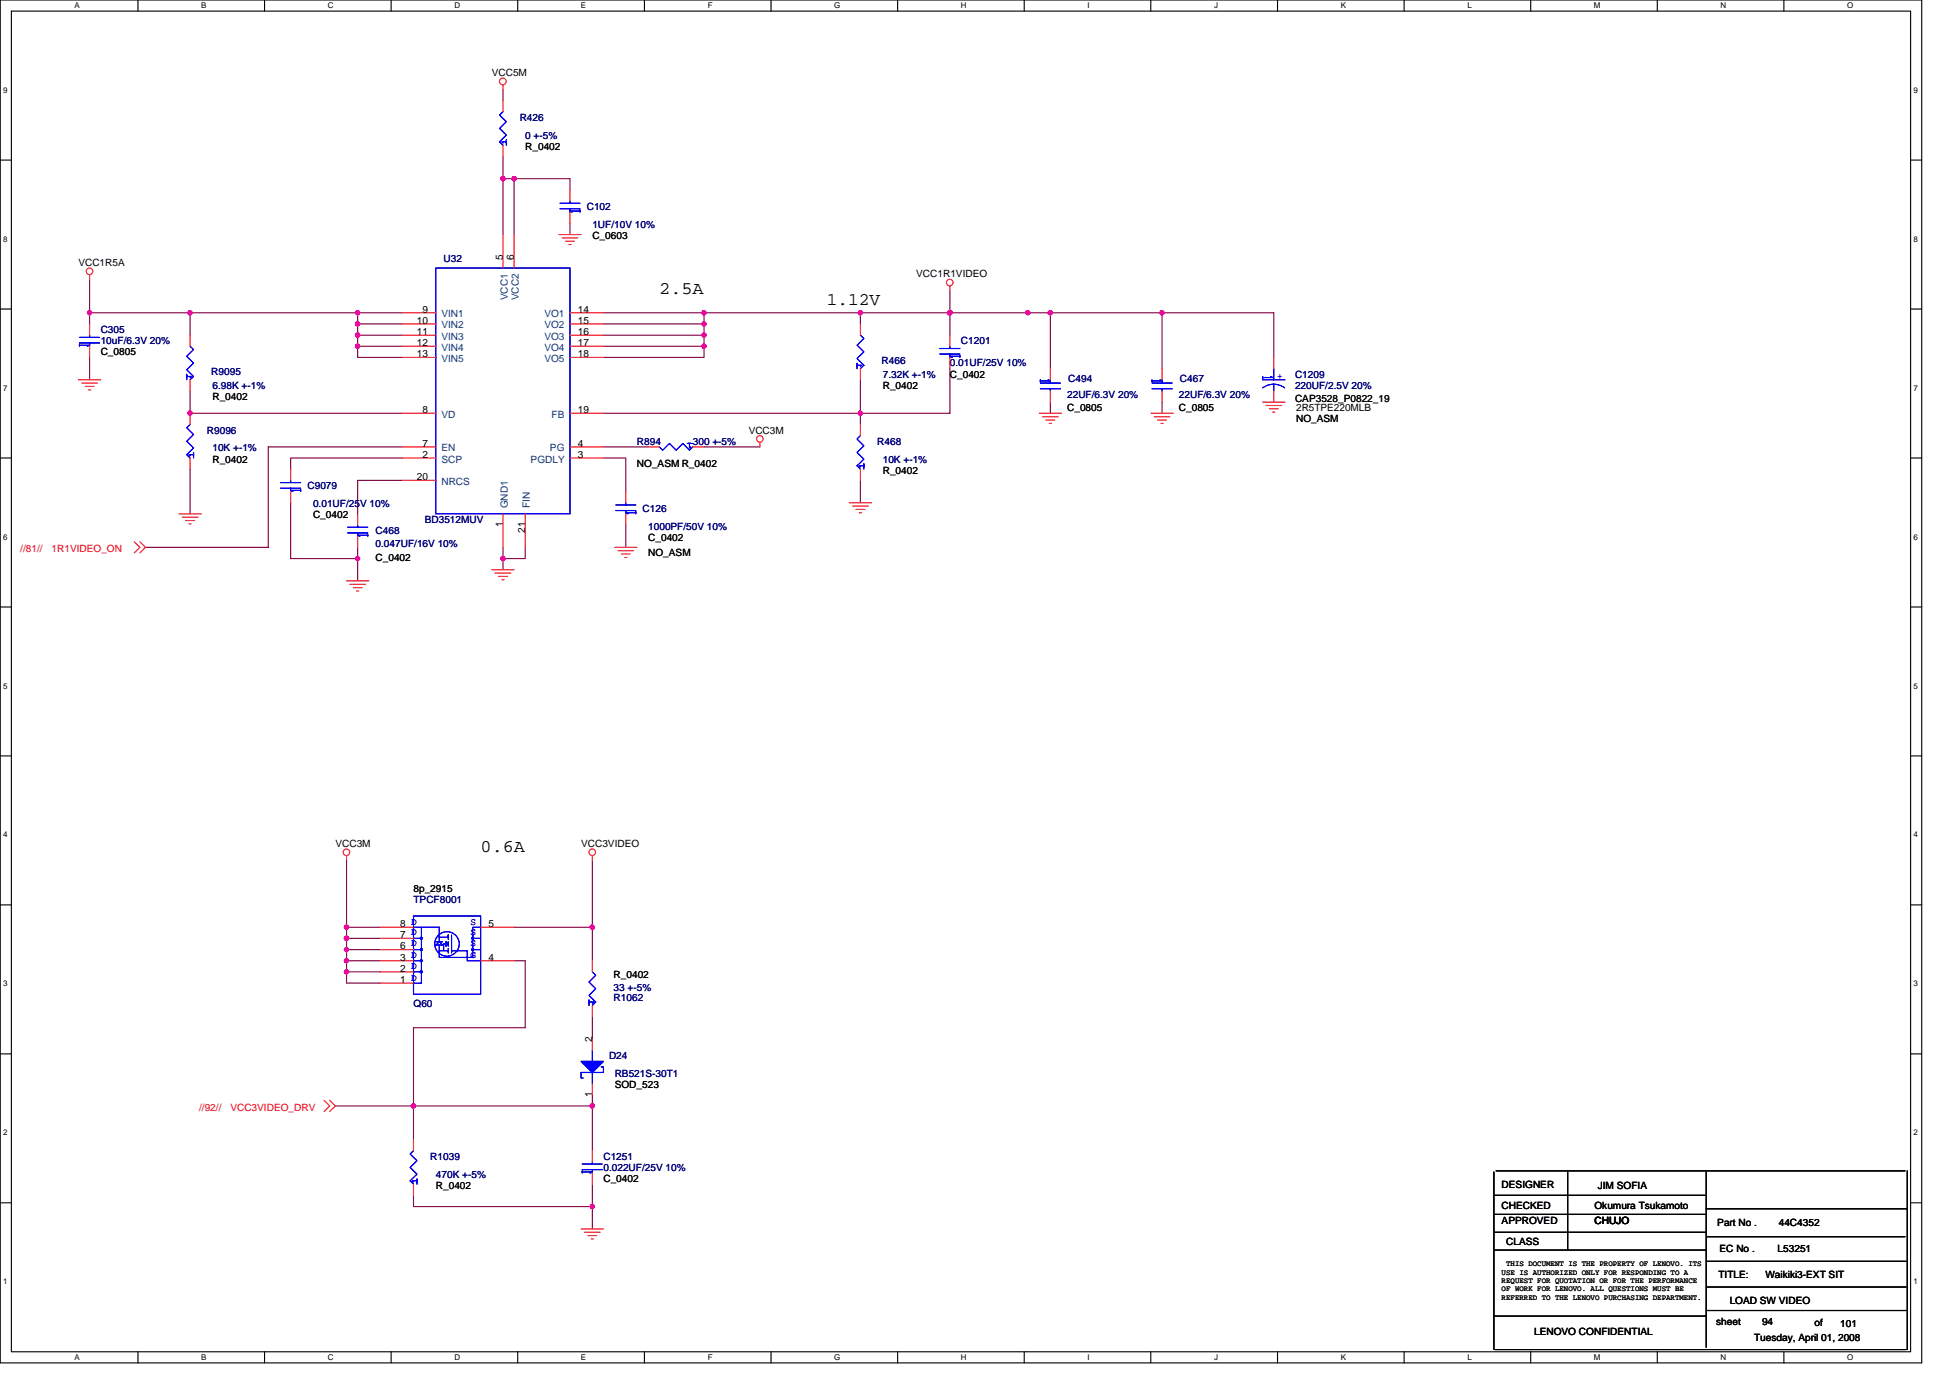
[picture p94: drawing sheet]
<svg xmlns="http://www.w3.org/2000/svg" width="297mm" height="210mm" viewBox="0 0 297 210" stroke-linecap="round" stroke-linejoin="round" font-family="sans-serif">
<defs><g id="words">
<g font-size="2.7">
<text x="100.4" y="44.7">2.5A</text>
<text x="126" y="46.4">1.12V</text>
<text x="73.2" y="129.8">0.6A</text>
</g>
<g font-size="1.5">
<text x="74.9" y="11.6">VCC5M</text>
<text x="80" y="22.8">R_0402</text>
<text x="11.9" y="40.5">VCC1R5A</text>
<text x="76.6" y="39.6" transform="rotate(-90 76.6 39.6)">5</text>
<text x="78.3" y="39.6" transform="rotate(-90 78.3 39.6)">6</text>
<text x="90.2" y="36.4">C_0603</text>
<text x="64.4" y="47.6">9</text>
<text x="88" y="47.6">14</text>
<text x="139.6" y="42.2">VCC1R1VIDEO</text>
<text x="63.5" y="49.3">10</text>
<text x="63.5" y="51">11</text>
<text x="63.5" y="52.7">12</text>
<text x="88" y="49.3">15</text>
<text x="88" y="51">16</text>
<text x="88" y="52.7">17</text>
<text x="15.3" y="54.1">C_0805</text>
<text x="63.5" y="54.4">13</text>
<text x="88" y="54.4">18</text>
<text x="134.5" y="59.2">R_0402</text>
<text x="144.7" y="57.5">C_0402</text>
<text x="32.4" y="60.9">R_0402</text>
<text x="64.4" y="62.9">8</text>
<text x="88" y="62.9">19</text>
<text x="162.6" y="62.6">C_0805</text>
<text x="179.6" y="62.6">C_0805</text>
<text x="197.3" y="61.3">CAP3528_P0822_19</text>
<text x="197.4" y="62.6">2R5TPE220MLB</text>
<text x="197.4" y="64.3">NO_ASM</text>
<text x="32.4" y="70.5">R_0402</text>
<text x="64.4" y="69.7">2</text>
<text x="64.4" y="68.1">7</text>
<text x="88" y="68.1">4</text>
<text x="88" y="69.7">3</text>
<text x="97" y="71.1">NO_ASM R_0402</text>
<text x="114" y="66">VCC3M</text>
<text x="63.5" y="73.2">20</text>
<text x="134.5" y="72.2">R_0402</text>
<text x="47.7" y="79">C_0402</text>
<text x="76.6" y="80.3" transform="rotate(-90 76.6 80.3)">1</text>
<text x="80" y="81.2" transform="rotate(-90 80 81.2)">21</text>
<text x="98.7" y="82.4">C_0402</text>
<text x="57.2" y="85.4">C_0402</text>
<text x="98.7" y="84.8">NO_ASM</text>
<text x="51.1" y="129">VCC3M</text>
<text x="88.5" y="129">VCC3VIDEO</text>
<text x="63" y="135.8">8p_2915</text>
<text x="61" y="142.9">7</text>
<text x="61" y="141.2">8 D</text>
<text x="74.4" y="141.2">5</text>
<text x="61" y="149.7">1 D</text>
<text x="61" y="148">2</text>
<text x="61" y="146.3">3</text>
<text x="61" y="144.6">6</text>
<text x="74.4" y="146.3">4</text>
<text x="93.5" y="148.9">R_0402</text>
<text x="90.2" y="158.8" transform="rotate(-90 90.2 158.8)">2</text>
<text x="90.2" y="167.1" transform="rotate(-90 90.2 167.1)">1</text>
<text x="93.6" y="165.8">SOD_523</text>
<text x="66.4" y="181.1">R_0402</text>
<text x="91.9" y="180.1">C_0402</text>
<text x="228.7" y="180.9">DESIGNER</text>
<text x="228.7" y="184.1">CHECKED</text>
<text x="242.9" y="184.1">Okumura Tsukamoto</text>
<text x="243.4" y="181.1">JIM SOFIA</text>
<text x="228.7" y="186.5">APPROVED</text>
<text x="229.4" y="189.6">CLASS</text>
<text x="242.9" y="186.5">CHUJO</text>
<text x="261.6" y="186.7">Part No .</text>
<text x="261.9" y="190.8">EC No .</text>
<text x="270.8" y="190.8">L53251</text>
<text x="271" y="186.7">44C4352</text>
<text x="261.8" y="194.7">TITLE:</text>
<text x="268.9" y="194.7">Waikiki3-EXT SIT</text>
<text x="233.7" y="203.4">LENOVO CONFIDENTIAL</text>
<text x="261.4" y="201.8">sheet</text>
<text x="263.5" y="198.6">LOAD SW VIDEO</text>
<text x="268.4" y="201.8">94</text>
<text x="276.4" y="202">of</text>
<text x="280.3" y="202.2">101</text>
<text x="267.2" y="204.2">Tuesday, April 01, 2008</text>
</g>
<g font-size="1.5" fill="#000080">
<text x="79.2" y="18.4">R426</text>
<text x="80" y="21.1">0 +-5%</text>
<text x="89.4" y="32">C102</text>
<text x="90.2" y="34.7">1UF/10V 10%</text>
<text x="67.6" y="39.8">U32</text>
<text x="15.3" y="50.7">C305</text>
<text x="15.3" y="52.4">10uF/6.3V 20%</text>
<text x="146.4" y="52.4">C1201</text>
<text x="32.2" y="57.2">R9095</text>
<text x="32.4" y="59.2">6.98K +-1%</text>
<text x="134.3" y="55.5">R466</text>
<text x="134.5" y="57.5">7.32K +-1%</text>
<text x="144.7" y="55.8">0.01UF/25V 10%</text>
<text x="162.7" y="58.2">C494</text>
<text x="179.7" y="58.2">C467</text>
<text x="197.3" y="57.5">C1209</text>
<text x="197.3" y="59.2">220UF/2.5V 20%</text>
<text x="162.6" y="60.6">22UF/6.3V 20%</text>
<text x="179.6" y="60.6">22UF/6.3V 20%</text>
<text x="31.5" y="66">R9096</text>
<text x="32.4" y="68.7">10K +-1%</text>
<text x="97" y="67.7">R894</text>
<text x="105.5" y="67.7">300 +-5%</text>
<text x="133.6" y="67.7">R468</text>
<text x="134.5" y="70.5">10K +-1%</text>
<text x="46.8" y="74.5">C9079</text>
<text x="47.7" y="77.3">0.01UF/25V 10%</text>
<text x="97.9" y="78">C126</text>
<text x="57.2" y="81.3">C468</text>
<text x="57.2" y="83.4">0.047UF/16V 10%</text>
<text x="64.7" y="79.7">BD3512MUV</text>
<text x="98.7" y="80.7">1000PF/50V 10%</text>
<text x="63" y="137.5">TPCF8001</text>
<text x="63" y="153.3">Q60</text>
<text x="93.5" y="152.5">R1062</text>
<text x="93.5" y="151">33 +-5%</text>
<text x="92.8" y="161.3">D24</text>
<text x="93.6" y="164.1">RB521S-30T1</text>
<text x="65.5" y="176.7">R1039</text>
<text x="66.4" y="179.4">470K +-5%</text>
<text x="91.9" y="176.7">C1251</text>
<text x="91.9" y="178.4">0.022UF/25V 10%</text>
</g>
<g font-size="1.5" fill="#004080">
<text x="77.3" y="45.7" transform="rotate(-90 77.3 45.7)">VCC1</text>
<text x="79" y="45.7" transform="rotate(-90 79 45.7)">VCC2</text>
<text x="67.2" y="48.3">VIN1</text>
<text x="67.2" y="50">VIN2</text>
<text x="67.2" y="51.8">VIN3</text>
<text x="67.2" y="53.4">VIN4</text>
<text x="82.9" y="48.3">VO1</text>
<text x="82.9" y="50">VO2</text>
<text x="82.9" y="51.8">VO3</text>
<text x="82.9" y="53.4">VO4</text>
<text x="67.2" y="55.1">VIN5</text>
<text x="82.9" y="55.1">VO5</text>
<text x="67.2" y="63.6">VD</text>
<text x="84" y="63.6">FB</text>
<text x="67.2" y="70.5">SCP</text>
<text x="67.2" y="68.8">EN</text>
<text x="80.8" y="70.5">PGDLY</text>
<text x="83.8" y="68.8">PG</text>
<text x="67.2" y="73.9">NRCS</text>
<text x="77.3" y="77.4" transform="rotate(-90 77.3 77.4)">GND1</text>
<text x="80.7" y="77.4" transform="rotate(-90 80.7 77.4)">FIN</text>
</g>
<g font-size="1.5" fill="#00f">
<text x="194.5" y="57.7">+</text>
<text x="62.7" y="142.5">D</text>
<text x="62.7" y="140.9">D</text>
<text x="71.7" y="140.9">S</text>
<text x="71.7" y="142.5">S</text>
<text x="62.6" y="147.6">D</text>
<text x="62.6" y="149.4">D</text>
<text x="62.7" y="145.9">D</text>
<text x="62.7" y="144.1">D</text>
<text x="71.7" y="144.1">S</text>
<text x="71.7" y="145.9">G</text>
</g>
<g font-size="1.5" fill="#f00">
<text x="3.1" y="84.1">//81//</text>
<text x="7.8" y="84.1">1R1VIDEO_ON</text>
<text x="30.3" y="169.2">//92//</text>
<text x="35.1" y="169.2">VCC3VIDEO_DRV</text>
</g>
<g font-size="1.2">
<text x="11.4" y="1.2">A</text>
<text x="30.6" y="1.2">B</text>
<text x="49.9" y="1.2">C</text>
<text x="69.2" y="1.2">D</text>
<text x="88.5" y="1.2">E</text>
<text x="107.8" y="1.2">F</text>
<text x="127.1" y="1.2">G</text>
<text x="146.4" y="1.2">H</text>
<text x="165.6" y="1.2">I</text>
<text x="184.9" y="1.2">J</text>
<text x="204.2" y="1.2">K</text>
<text x="223.5" y="1.2">L</text>
<text x="242.8" y="1.2">M</text>
<text x="262.1" y="1.2">N</text>
<text x="281.4" y="1.2">O</text>
<text x=".5" y="14.1">9</text>
<text x="291.5" y="14.1">9</text>
<text x=".5" y="36.8">8</text>
<text x="291.5" y="36.8">8</text>
<text x=".5" y="59.5">7</text>
<text x="291.5" y="59.5">7</text>
<text x=".5" y="82.2">6</text>
<text x="291.5" y="82.2">6</text>
<text x=".5" y="104.9">5</text>
<text x="291.5" y="104.9">5</text>
<text x=".5" y="127.6">4</text>
<text x="291.5" y="127.6">4</text>
<text x=".5" y="150.3">3</text>
<text x="291.5" y="150.3">3</text>
<text x=".5" y="173">2</text>
<text x="291.5" y="173">2</text>
<text x=".5" y="195.6">1</text>
<text x="228.7" y="194.2">USE IS AUTHORIZED ONLY FOR RESPONDING TO A</text>
<text x="228.7" y="195.5">REQUEST FOR QUOTATION OR FOR THE PERFORMANCE</text>
<text x="228.7" y="196.7">OF WORK FOR LENOVO. ALL QUESTIONS MUST BE</text>
<text x="228.7" y="198">REFERRED TO THE LENOVO PURCHASING DEPARTMENT.</text>
<text x="229.4" y="192.9">THIS DOCUMENT IS THE PROPERTY OF LENOVO. ITS</text>
<text x="291.5" y="195.6">1</text>
<text x="11.4" y="207.2">A</text>
<text x="30.6" y="207.2">B</text>
<text x="49.9" y="207.2">C</text>
<text x="69.2" y="207.2">D</text>
<text x="88.5" y="207.2">E</text>
<text x="107.8" y="207.2">F</text>
<text x="127.1" y="207.2">G</text>
<text x="146.4" y="207.2">H</text>
<text x="165.6" y="207.2">I</text>
<text x="184.9" y="207.2">J</text>
<text x="204.2" y="207.2">K</text>
<text x="223.5" y="207.2">L</text>
<text x="242.8" y="207.2">M</text>
<text x="262.1" y="207.2">N</text>
<text x="281.4" y="207.2">O</text>
</g>
</g></defs>
<path d="M0 0h292.7v207.6h-292.7zM1.7 1.7h289.3v204.2h-289.3z" fill="none" stroke="#000" stroke-width=".17"/>
<g fill="#fff">
<path d="M11.4 .2h.7v1.3h-.7z"/>
<path d="M11.4 206.1h.7v1.3h-.7z"/>
</g>
<path d="M21 0v1.7M21 205.9v1.7" fill="none" stroke="#000" stroke-width=".17"/>
<g fill="#fff">
<path d="M30.6 .2h.8v1.3h-.8z"/>
<path d="M30.6 206.1h.8v1.3h-.8z"/>
</g>
<path d="M40.3 0v1.7M40.3 205.9v1.7" fill="none" stroke="#000" stroke-width=".17"/>
<g fill="#fff">
<path d="M49.9 .2h.9v1.3h-.9z"/>
<path d="M49.9 206.1h.9v1.3h-.9z"/>
</g>
<path d="M59.6 0v1.7M59.6 205.9v1.7" fill="none" stroke="#000" stroke-width=".17"/>
<g fill="#fff">
<path d="M69.2 .2h.9v1.3h-.9z"/>
<path d="M69.2 206.1h.9v1.3h-.9z"/>
</g>
<path d="M78.9 0v1.7M78.9 205.9v1.7" fill="none" stroke="#000" stroke-width=".17"/>
<g fill="#fff">
<path d="M88.5 .2h.8v1.3h-.8z"/>
<path d="M88.5 206.1h.8v1.3h-.8z"/>
</g>
<path d="M98.2 0v1.7M98.2 205.9v1.7" fill="none" stroke="#000" stroke-width=".17"/>
<g fill="#fff">
<path d="M107.8 .2h.7v1.3h-.7z"/>
<path d="M107.8 206.1h.7v1.3h-.7z"/>
</g>
<path d="M117.5 0v1.7M117.5 205.9v1.7" fill="none" stroke="#000" stroke-width=".17"/>
<g fill="#fff">
<path d="M127.1 .2h.9v1.3h-.9z"/>
<path d="M127.1 206.1h.9v1.3h-.9z"/>
</g>
<path d="M136.7 0v1.7M136.7 205.9v1.7" fill="none" stroke="#000" stroke-width=".17"/>
<g fill="#fff">
<path d="M146.4 .2h.8v1.3h-.8z"/>
<path d="M146.4 206.1h.8v1.3h-.8z"/>
</g>
<path d="M156 0v1.7M156 205.9v1.7" fill="none" stroke="#000" stroke-width=".17"/>
<g fill="#fff">
<path d="M165.6 .2h.4v1.3h-.4z"/>
<path d="M165.6 206.1h.4v1.3h-.4z"/>
</g>
<path d="M175.3 0v1.7M175.3 205.9v1.7" fill="none" stroke="#000" stroke-width=".17"/>
<g fill="#fff">
<path d="M184.9 .2h.6v1.3h-.6z"/>
<path d="M184.9 206.1h.6v1.3h-.6z"/>
</g>
<path d="M194.6 0v1.7M194.6 205.9v1.7" fill="none" stroke="#000" stroke-width=".17"/>
<g fill="#fff">
<path d="M204.2 .2h.8v1.3h-.8z"/>
<path d="M204.2 206.1h.8v1.3h-.8z"/>
</g>
<path d="M213.9 0v1.7M213.9 205.9v1.7" fill="none" stroke="#000" stroke-width=".17"/>
<g fill="#fff">
<path d="M223.5 .2h.7v1.3h-.7z"/>
<path d="M223.5 206.1h.7v1.3h-.7z"/>
</g>
<path d="M233.2 0v1.7M233.2 205.9v1.7" fill="none" stroke="#000" stroke-width=".17"/>
<g fill="#fff">
<path d="M242.8 .2h1v1.3h-1z"/>
<path d="M242.8 206.1h1v1.3h-1z"/>
</g>
<path d="M252.5 0v1.7M252.5 205.9v1.7" fill="none" stroke="#000" stroke-width=".17"/>
<g fill="#fff">
<path d="M262.1 .2h.8v1.3h-.8z"/>
<path d="M262.1 206.1h.8v1.3h-.8z"/>
</g>
<path d="M271.7 0v1.7M271.7 205.9v1.7" fill="none" stroke="#000" stroke-width=".17"/>
<g fill="#fff">
<path d="M281.4 .2h.9v1.3h-.9z"/>
<path d="M281.4 206.1h.9v1.3h-.9z"/>
<path d="M.5 13h.6v1.4h-.6z"/>
<path d="M291.5 13h.6v1.4h-.6z"/>
<path d="M.5 35.7h.6v1.4h-.6z"/>
<path d="M291.5 35.7h.6v1.4h-.6z"/>
</g>
<path d="M0 24.4h1.7M291 24.4h1.7" fill="none" stroke="#000" stroke-width=".17"/>
<g fill="#fff">
<path d="M.5 58.4h.6v1.4h-.6z"/>
<path d="M291.5 58.4h.6v1.4h-.6z"/>
</g>
<path d="M0 47.1h1.7M291 47.1h1.7" fill="none" stroke="#000" stroke-width=".17"/>
<g fill="#fff">
<path d="M.5 81.1h.6v1.3h-.6z"/>
<path d="M291.5 81.1h.6v1.3h-.6z"/>
</g>
<path d="M0 69.8h1.7M291 69.8h1.7" fill="none" stroke="#000" stroke-width=".17"/>
<g fill="#fff">
<path d="M.5 103.8h.6v1.3h-.6z"/>
<path d="M291.5 103.8h.6v1.3h-.6z"/>
</g>
<path d="M0 92.5h1.7M291 92.5h1.7" fill="none" stroke="#000" stroke-width=".17"/>
<g fill="#fff">
<path d="M.5 126.5h.6v1.3h-.6z"/>
<path d="M291.5 126.5h.6v1.3h-.6z"/>
</g>
<path d="M0 115.1h1.7M291 115.1h1.7" fill="none" stroke="#000" stroke-width=".17"/>
<g fill="#fff">
<path d="M.5 149.2h.6v1.3h-.6z"/>
<path d="M291.5 149.2h.6v1.3h-.6z"/>
</g>
<path d="M0 137.8h1.7M291 137.8h1.7" fill="none" stroke="#000" stroke-width=".17"/>
<g fill="#fff">
<path d="M.5 171.9h.6v1.3h-.6z"/>
<path d="M291.5 171.9h.6v1.3h-.6z"/>
</g>
<path d="M0 160.5h1.7M291 160.5h1.7" fill="none" stroke="#000" stroke-width=".17"/>
<g fill="#fff">
<path d="M.5 194.6h.6v1.3h-.6z"/>
<path d="M291.5 194.6h.6v1.3h-.6z"/>
</g>
<g fill="none" stroke="#000" stroke-width=".17">
<path d="M227.6 178.5v27.1M227.9 178.4h62.3M238.8 178.5v11.9M259.9 178.5v26.7M290.5 178.4v27.2M0 183.2h1.7M227.6 182.1h32.1M227.6 185h32.1M227.6 187.7h32.3M227.6 190.4h32.3M259.9 199.6h30.5M259.9 184.1h30.6"/>
<path d="M260.1 192.1h30.3M260.1 188.4h30.1M260.1 196h30.3M291 183.2h1.7M227.6 200.5h32.3M227.7 205.6h62.7"/>
</g>
<g fill="none" stroke="#800040" stroke-width=".17">
<path d="M76.6 13.6v1.7M76.6 23.8v11.9M76.6 27.2h10.2v1.7M78.3 27.2v8.5M86.8 34v1.7M13.6 47.6h15.4v3.5M13.6 42.5v6.8M13.6 54.4v3.4M29 59.6v3.3h32.3M29 47.6h32.3M54.5 47.6v1.7h6.8M54.5 49.3v1.8h6.8"/>
<path d="M54.5 51.1v1.6h6.8M54.5 52.7v1.7h6.8M91.9 47.6h15.3v1.7M91.9 51.1h15.3M91.9 49.3h15.3M107.2 52.7v1.7h-15.3M107.2 51.1v1.6h-15.3M107.2 49.3v1.8M107.2 47.6h86.8v6.8M131.1 57.8v5.1h-39.2M131.1 47.6v1.7M144.7 56.2v6.7h-13.6v1.8"/>
<path d="M144.7 44.2v6.9M160 47.6v8.6M177 47.6v8.6M29 71.5v6.8M44.3 76.6v8.5h10.2M61.3 69.8h-17v1.7M61.3 73.2h-6.8v5.1M61.3 68.1h-20.4v15.3h-18.7M91.9 69.8h3.4v5.1M91.9 68.1h6.8M95.3 80v3.4M107.2 68.1h8.6"/>
<path d="M131.1 73.2v3.4M160 61.3v1.6M177 61.3v1.6M54.5 83.4v5.1M76.6 83.4v3.4M80 83.4v1.7h-3.4M52.8 131v18.8h5.1M90.2 131v15.3M52.8 146.3h5.1M52.8 142.9h5.1M52.8 144.7h5.1M52.8 148h5.1"/>
<path d="M52.8 141.2h5.1M78.3 146.3h1.7v10.2h-17v17.1M78.3 141.2h11.9M90.2 154.9v3.4M51.1 168.5h39.1M90.2 166.8v8.5M63 182.1v1.7h27.2v3.4M90.2 180.4v3.4"/>
</g>
<g fill="#f0f" stroke="#f0f" stroke-width=".17">
<circle cx="54.5" cy="47.6" r=".33"/>
<circle cx="156.6" cy="47.6" r=".33"/>
<circle cx="107.2" cy="51" r=".33"/>
<circle cx="107.2" cy="49.3" r=".33"/>
<circle cx="144.7" cy="47.6" r=".33"/>
<circle cx="177" cy="47.6" r=".33"/>
<circle cx="160" cy="47.6" r=".33"/>
<circle cx="52.8" cy="148" r=".33"/>
<circle cx="52.8" cy="142.9" r=".33"/>
<circle cx="52.8" cy="141.2" r=".33"/>
<circle cx="52.8" cy="144.6" r=".33"/>
<circle cx="90.2" cy="183.8" r=".33"/>
<circle cx="90.2" cy="141.2" r=".33"/>
<circle cx="90.2" cy="168.5" r=".33"/>
<circle cx="63" cy="168.5" r=".33"/>
<circle cx="52.8" cy="146.3" r=".33"/>
<circle cx="76.6" cy="27.2" r=".33"/>
<circle cx="78.3" cy="27.2" r=".33"/>
<circle cx="107.2" cy="52.7" r=".33"/>
<circle cx="131" cy="47.6" r=".33"/>
<circle cx="131" cy="62.9" r=".33"/>
<circle cx="107.2" cy="47.6" r=".33"/>
<circle cx="76.6" cy="85.1" r=".33"/>
<circle cx="28.9" cy="62.9" r=".33"/>
<circle cx="28.9" cy="47.6" r=".33"/>
<circle cx="54.5" cy="52.7" r=".33"/>
<circle cx="54.5" cy="49.3" r=".33"/>
<circle cx="54.5" cy="51" r=".33"/>
<circle cx="13.6" cy="47.6" r=".33"/>
<circle cx="54.5" cy="85.1" r=".33"/>
</g>
<g fill="none" stroke="#f00" stroke-width=".17">
<path d="M76.6 12.9v.7M76.6 15.3v1.7M76.6 22.1v1.7M76.6 35.7v5.1M78.3 35.7v5.1M85.1 35.7h3.4M85.6 36.2h2.4M86.1 36.7h1.4M86.7 37.3h.3M86.8 28.9v1.7M86.8 32.3v1.7M11.9 57.8h3.4"/>
<path d="M12.5 58.4h2.3M13 58.9h1.3M13.5 59.4h.3M13.6 41.8v.7M13.6 49.3v1.8M13.6 52.7v1.7M29 51.1v1.6M29 57.8v1.8M61.3 47.6h5.1M61.3 49.3h5.1M61.3 51.1h5.1M61.3 52.7h5.1"/>
<path d="M61.3 54.4h5.1M86.8 47.6h5.1M86.8 49.3h5.1M86.8 51.1h5.1M86.8 52.7h5.1M86.8 54.4h5.1M131.1 49.3v1.8M131.1 56.2v1.6M144.7 43.6v.6M144.7 51.1v1.6M144.7 54.4v1.8M160 56.2v1.6"/>
<path d="M160 59.6v1.7M177 56.2v1.6M177 59.6v1.7M194 54.4v1.8M194 59.6v1.7M27.3 78.3h3.4M27.8 78.8h2.4M28.3 79.3h1.4M28.8 79.8h.3M29 62.9v1.8M29 69.8v1.7M44.3 71.5v1.7"/>
<path d="M44.3 74.9v1.7M54.5 78.3v1.7M61.3 62.9h5.1M61.3 69.8h5.1M61.3 68.1h5.1M61.3 73.2h5.1M76.6 78.3v5.1M80 78.3v5.1M86.8 62.9h5.1M86.8 69.8h5.1M86.8 68.1h5.1M95.3 74.9v1.7"/>
<path d="M95.3 78.3v1.7M98.7 68.1h1.7M105.5 68.1h1.7M115.8 67.4v.7M129.4 76.6h3.4M129.9 77.1h2.4M130.4 77.6h1.4M130.9 78.1h.3M131.1 64.7v1.7M131.1 71.5v1.7M158.3 62.9h3.4M158.8 63.5h2.4"/>
<path d="M159.3 64h1.4M159.8 64.5h.4M175.3 62.9h3.4M175.8 63.5h2.4M176.3 64h1.4M176.8 64.5h.4M192.3 61.3h3.4M192.8 61.8h2.4M193.4 62.3h1.3M193.9 62.8h.3M20.4 82.5l.9 .9-.9 .8M21.3 82.5l.9 .9-.9 .8"/>
<path d="M52.8 88.5h3.4M53.3 89h2.4M53.8 89.5h1.4M54.3 90h.3M54.5 81.7v1.7M74.9 86.8h3.4M75.4 87.3h2.4M75.9 87.8h1.4M76.5 88.3h.3M93.6 83.4h3.4M94.1 83.9h2.4M94.7 84.4h1.3"/>
<path d="M95.2 84.9h.3M52.8 130.3v.7M90.2 130.3v.7M57.9 149.8h5.1M57.9 148h5.1M57.9 146.3h5.1M57.9 141.2h5.1M57.9 144.7h5.1M57.9 142.9h5.1M73.2 146.3h5.1M73.2 141.2h5.1M90.2 146.3v1.7"/>
<path d="M90.2 153.2v1.7M90.2 158.3v1.7M49.4 167.6l.8 .9-.8 .8M50.2 167.6l.9 .9-.9 .8M63 173.6v1.7M90.2 165.1v1.7M90.2 175.3v1.7M90.2 178.7v1.7M63 180.4v1.7M88.5 187.2h3.4M89 187.7h2.4M89.6 188.2h1.3"/>
<path d="M90.1 188.7h.3"/>
<circle cx="76.6" cy="12.4" r=".51"/>
<circle cx="13.6" cy="41.3" r=".5"/>
<circle cx="144.7" cy="43" r=".51"/>
<circle cx="115.7" cy="66.9" r=".5"/>
<circle cx="52.8" cy="129.8" r=".5"/>
<circle cx="90.2" cy="129.8" r=".5"/>
</g>
<g fill="none" stroke="#00f" stroke-width=".17">
<path d="M76.6 17l-.5 .5 1 1-1 1.1 1 1-1 1 .5 .5M77.1 21.6h-.6l.1 .2M77.1 21.3v.8M85.3 31h3M85.3 31.8h3M86.8 30.6v.4M86.8 31.8v.5M88.3 32.2h-1.5l.4 .1M88.3 32v.3M12.1 51.4h3.1M12.1 52.2h3.1M12.1 52.6h1.5l-.3 .1"/>
<path d="M12.1 52.4v.3M13.6 51.1v.3M13.6 52.2v.5M28.4 57.3h.7l-.1 .2M28.4 57v.8M29 52.7l.5 .6-1.1 1 1.1 1-1.1 1 1.1 1-.5 .5M66.4 40.8h20.4v37.5h-20.4zM130.6 55.6h.6l-.1 .2M130.6 55.3v.9M131.1 51.1l.5 .5-1 1 1 1-1 1 1 1-.5 .6M143.1 53.1h3.1M143.1 53.9h3.1"/>
<path d="M144.7 52.7v.4M144.7 53.9v.5M146.2 54.3h-1.5l.3 .1M146.2 54.1v.3M158.5 59.2h3M158.5 58.4h3M158.5 57.8v.4M159.7 57.8l.3 .2h-1.5M160 57.8v.6M160 59.2v.4M175.5 59.2h3.1M175.5 58.4h3.1"/>
<path d="M175.5 57.8v.4M176.7 57.8l.3 .2h-1.5M177 57.8v.6M177 59.2v.4M192.3 57.3v.5h3.4M192.4 59.1l.9-.5 .7-.1 .7 .1 1 .5M193.5 57.3l.4 .2h-1.6M194 56.2v1.6M194 58.5v1.1M29 64.7l-.6 .5 1.1 1-1.1 1 1.1 1-1.1 1.1 .6 .5M29.5 69.3h-.7l.2 .1M29.5 68.9v.9"/>
<path d="M42.8 73.5h3M42.8 74.4h3M44.3 73.2v.3M44.3 74.4v.5M45.8 74.7h-1.5l.3 .2M45.8 74.5v.4M54.5 80v.3M93.8 76.9h3.1M93.8 77.8h3.1M95.3 76.6v.3M95.3 77.8v.5M96.9 78.1h-1.6l.4 .2"/>
<path d="M96.9 77.9v.4M100.4 68.1l.5 .5 1.1-1.1 1 1.1 1-1.1 1 1.1 .5-.5M104.7 67.5h.8M105 67.5v.7l.2-.1M131.1 66.4l-.5 .5 1 1-1 1 1 1-1 1.1 .5 .5M131.6 71h-.7l.2 .1M131.6 70.6v.9M53 80.3h3M53 81.2h3M54.5 81.2v.5M56 81.5h-1.5l.3 .2M56 81.3v.4"/>
<path d="M63 139.5h10.2v11.9h-10.2zM63 141.2h3.9v2.2M63 144.7h1.2M63 142.9h1.2M63 148h1.2M63.2 146.3h1M64.1 144.5h.2v.2h-.2zM64.1 142.8h.2v.2h-.2zM64.1 146.2h.2v.2h-.2zM64.1 147.9h.2v.2h-.2zM64.2 141.2v8.6h-1.2M66.4 143.4h1h-.5"/>
<path d="M66.4 144l.5-.6 .5 .6zM66.9 144v.8h1.4M66.9 142.8h1.4v-.4v.7M67.9 143.4l.4 .4-.4 .3zM68.3 143.4v.7M68.3 144.5v.7M68.3 143.8h-.7v1M68.8 144.8h2.4v1.5h2M68.8 142.4v2.8M71.9 142.8h.2v.2h-.2zM71.9 144.5h.2v.2h-.2zM72 144.7h1.2"/>
<path d="M72 142.9h1.2M73.2 141.2h-1.2v4.6h-5.1v-1M89.7 152.6h.7l-.2 .2M89.7 152.3v.9M90.2 148l.5 .6-1 1 1 1-1 1 1 1-.5 .6M90.2 160v1.7M63 175.3l-.5 .5 1 1-1 1 1 1.1-1 1 .5 .5M63.5 179.9h-.7l.2 .1M63.5 179.5v.9M88.7 177.3h3.1M88.7 178.2h3.1M88.7 178.5h1.5l-.3 .2"/>
<path d="M88.7 178.4v.3M90.2 163.4v1.7M90.2 177v.3M90.2 178.2v.5M91.6 162.5h.3v.9h-3.4v.8h.4"/>
<circle cx="68.1" cy="143.8" r="1.86"/>
</g>
<g fill="#00f" stroke="#00f" stroke-width=".17">
<path d="M88.5 161.7h3.4l-1.7 1.7z" fill-rule="evenodd"/>
<path d="M88.5 161.7h3.4l-1.7 1.7z" fill-rule="evenodd"/>
</g>
<use href="#words"/>
</svg>
